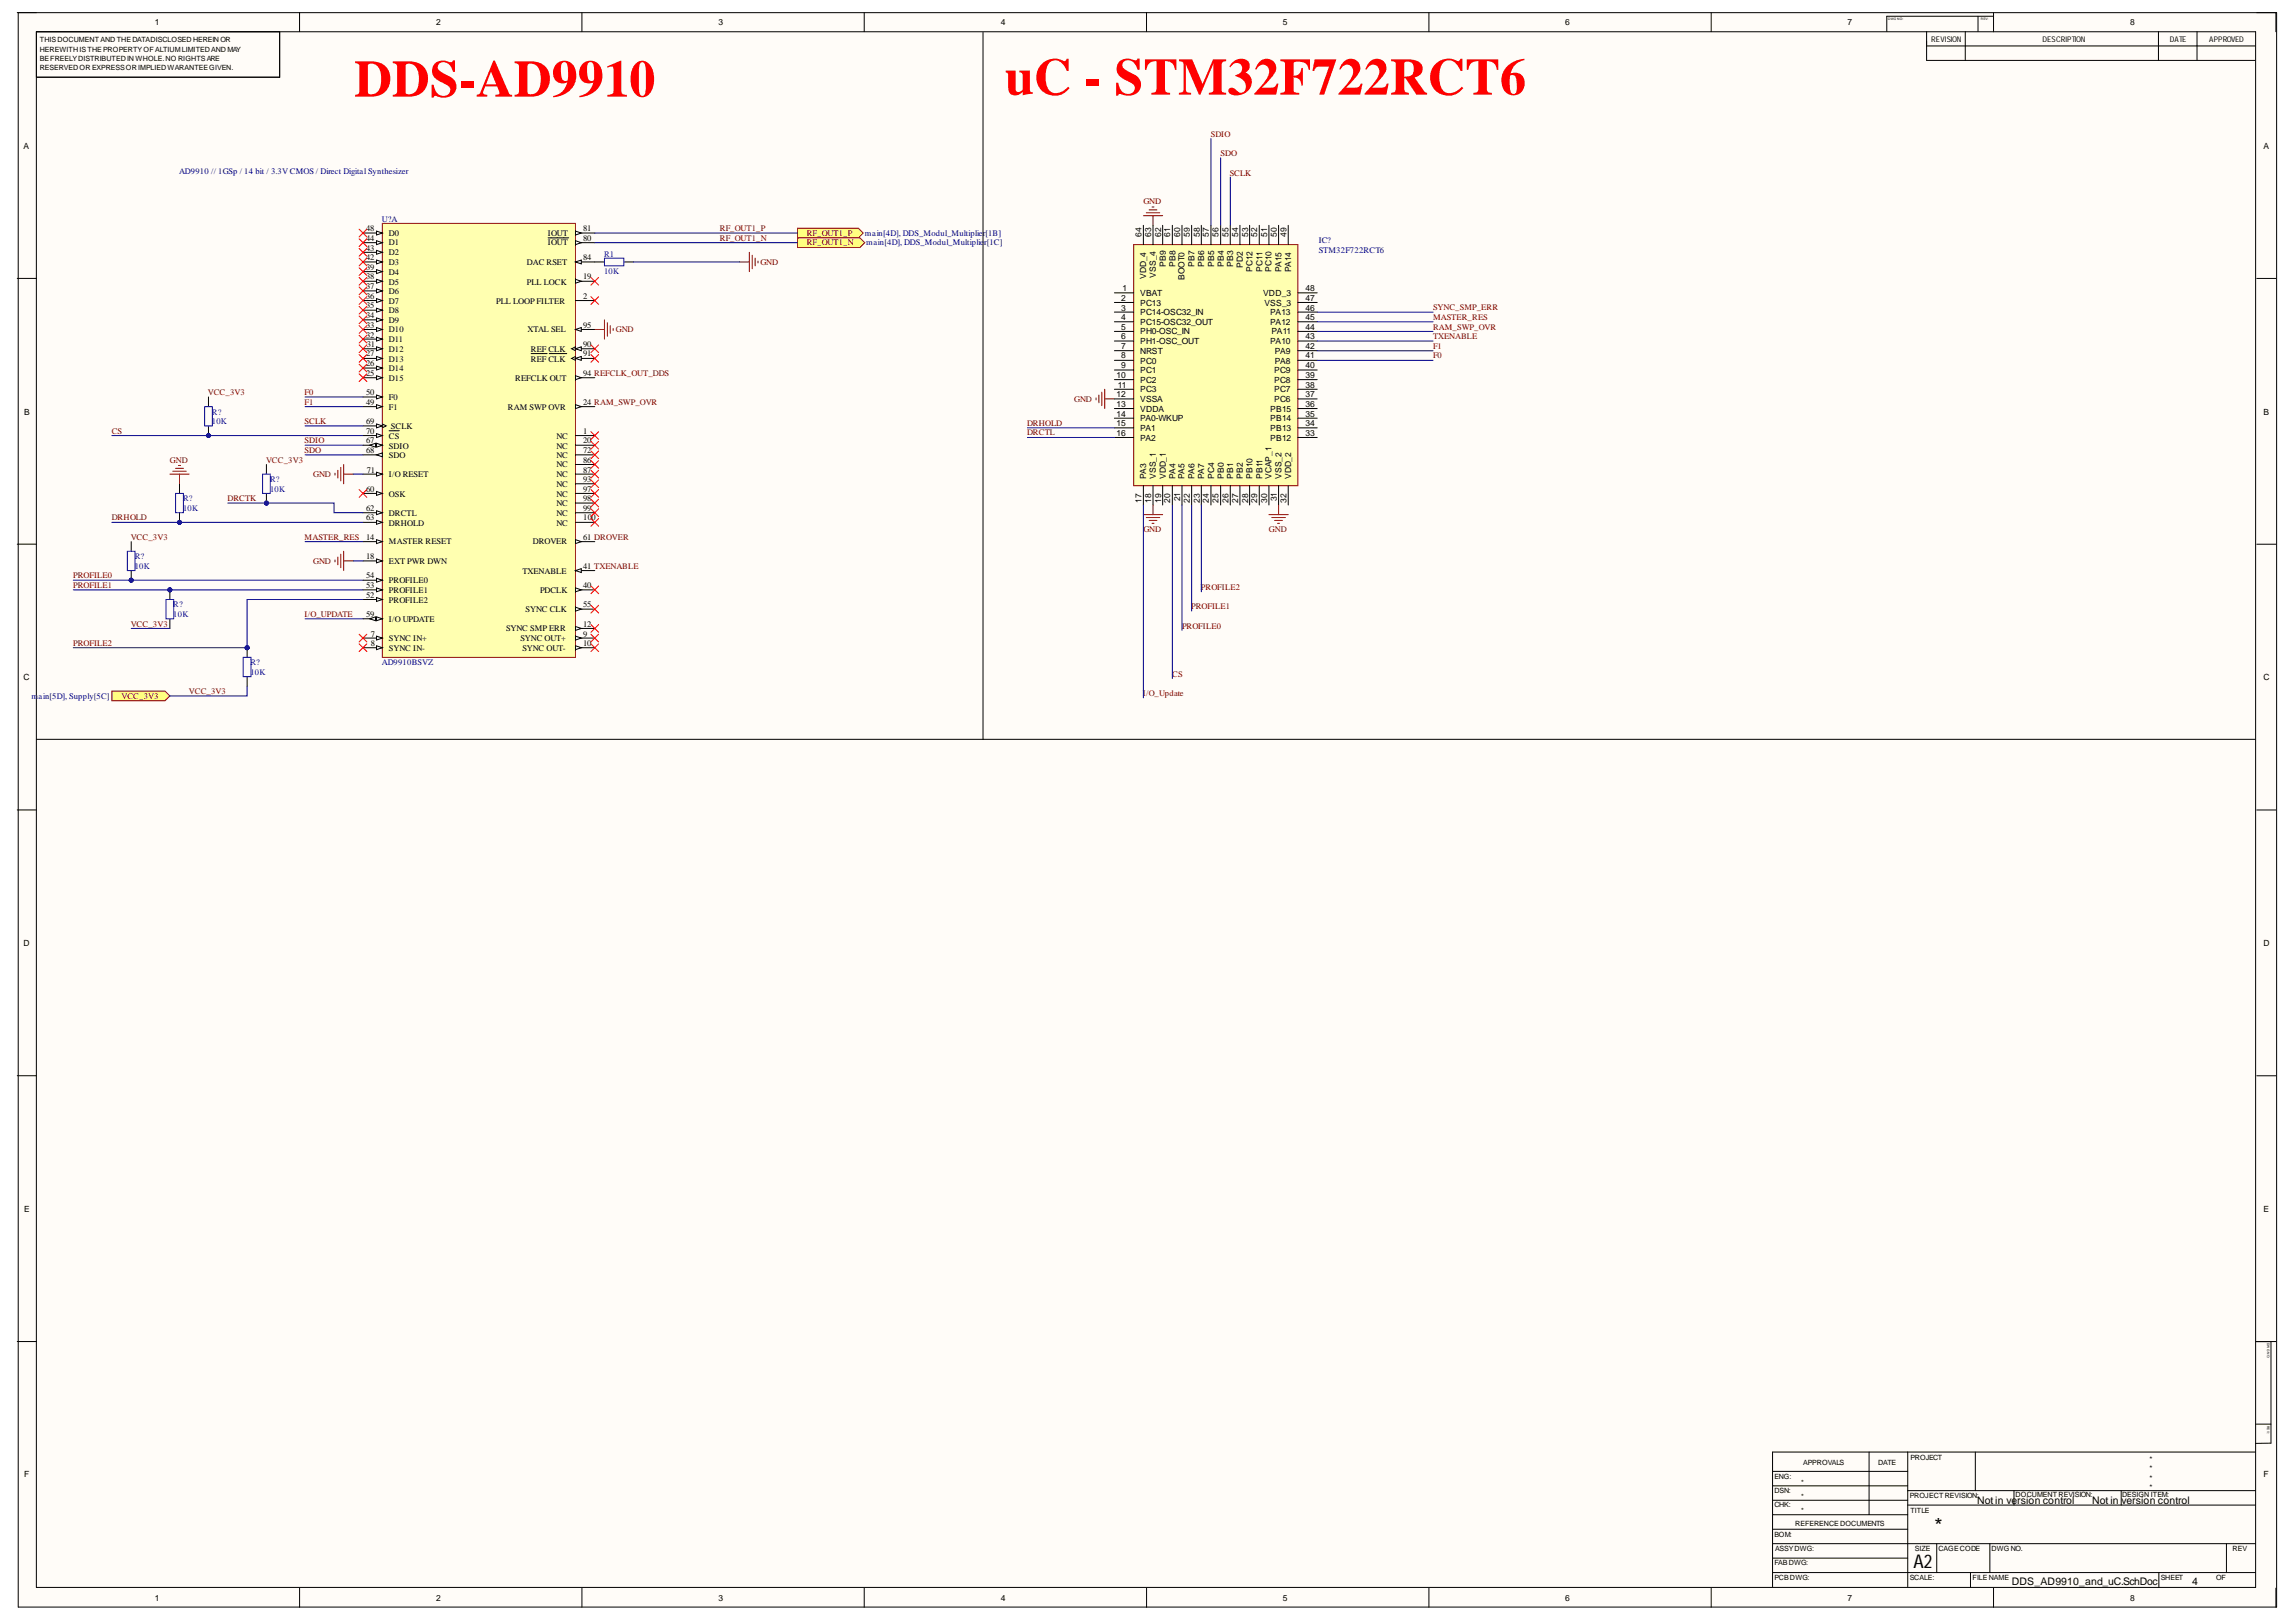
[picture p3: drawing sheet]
<svg xmlns="http://www.w3.org/2000/svg" width="297mm" height="210mm" viewBox="0 0 297 210" stroke-linecap="round" stroke-linejoin="round" font-family="sans-serif">
<defs><g id="words">
<g font-size="6.8" fill="#f00">
<text x="45.8" y="12.5">DDS-AD9910</text>
<text x="130" y="12.3">uC - STM32F722RCT6</text>
</g>
<text font-size="2.7" x="250.3" y="198.4">*</text>
<text font-size="2.4" x="247.6" y="202.9">A2</text>
<g font-size="1.4">
<text x="255.8" y="194.6">Not in version control</text>
<text x="270.7" y="194.6">Not in version control</text>
<text x="260.3" y="205.1">DDS_AD9910_and_uC.SchDoc</text>
<text x="283.6" y="205.1">4</text>
</g>
<g font-size="1.1">
<text x="20" y="3.3">1</text>
<text x="56.4" y="3.3">2</text>
<text x="93" y="3.3">3</text>
<text x="129.5" y="3.3">4</text>
<text x="165.9" y="3.3">5</text>
<text x="202.5" y="3.3">6</text>
<text x="239" y="3.3">7</text>
<text x="275.6" y="3.3">8</text>
<text x="3" y="19.3">A</text>
<text x="292.8" y="19.3">A</text>
<text x="47.4" y="29.9">48</text>
<text x="75.4" y="29.9">81</text>
<text x="47.4" y="34.9">39</text>
<text x="47.4" y="33.7">42</text>
<text x="47.4" y="32.4">43</text>
<text x="47.4" y="31.2">44</text>
<text x="50.3" y="35.6">D4</text>
<text x="50.3" y="34.3">D3</text>
<text x="50.3" y="33">D2</text>
<text x="50.3" y="31.8">D1</text>
<text x="50.3" y="30.6">D0</text>
<text x="68.2" y="34.3">DAC RSET</text>
<text x="70.9" y="31.8">IOUT</text>
<text x="70.9" y="30.6">IOUT</text>
<text x="75.4" y="31.2">80</text>
<text x="75.4" y="33.7">84</text>
<text x="147.7" y="30.7" transform="rotate(-90 147.7 30.7)">64</text>
<text x="148.9" y="30.7" transform="rotate(-90 148.9 30.7)">63</text>
<text x="149.5" y="36" transform="rotate(-90 149.5 36)">VSS_4</text>
<text x="150.2" y="30.7" transform="rotate(-90 150.2 30.7)">62</text>
<text x="150.8" y="34.6" transform="rotate(-90 150.8 34.6)">PB9</text>
<text x="151.4" y="30.7" transform="rotate(-90 151.4 30.7)">61</text>
<text x="152.1" y="34.6" transform="rotate(-90 152.1 34.6)">PB8</text>
<text x="152.7" y="30.7" transform="rotate(-90 152.7 30.7)">60</text>
<text x="153.9" y="30.7" transform="rotate(-90 153.9 30.7)">59</text>
<text x="154.5" y="34.6" transform="rotate(-90 154.5 34.6)">PB7</text>
<text x="155.2" y="30.7" transform="rotate(-90 155.2 30.7)">58</text>
<text x="155.8" y="34.6" transform="rotate(-90 155.8 34.6)">PB6</text>
<text x="156.4" y="30.7" transform="rotate(-90 156.4 30.7)">57</text>
<text x="157.1" y="34.6" transform="rotate(-90 157.1 34.6)">PB5</text>
<text x="157.7" y="30.7" transform="rotate(-90 157.7 30.7)">56</text>
<text x="158.3" y="34.6" transform="rotate(-90 158.3 34.6)">PB4</text>
<text x="158.9" y="30.7" transform="rotate(-90 158.9 30.7)">55</text>
<text x="159.5" y="34.6" transform="rotate(-90 159.5 34.6)">PB3</text>
<text x="160.2" y="30.7" transform="rotate(-90 160.2 30.7)">54</text>
<text x="160.8" y="34.6" transform="rotate(-90 160.8 34.6)">PD2</text>
<text x="161.5" y="30.7" transform="rotate(-90 161.5 30.7)">53</text>
<text x="162.1" y="35.2" transform="rotate(-90 162.1 35.2)">PC12</text>
<text x="162.6" y="30.7" transform="rotate(-90 162.6 30.7)">52</text>
<text x="163.3" y="35.1" transform="rotate(-90 163.3 35.1)">PC11</text>
<text x="163.9" y="30.7" transform="rotate(-90 163.9 30.7)">51</text>
<text x="164.5" y="35.2" transform="rotate(-90 164.5 35.2)">PC10</text>
<text x="165.2" y="30.7" transform="rotate(-90 165.2 30.7)">50</text>
<text x="165.8" y="35.2" transform="rotate(-90 165.8 35.2)">PA15</text>
<text x="166.5" y="30.7" transform="rotate(-90 166.5 30.7)">49</text>
<text x="167" y="35.2" transform="rotate(-90 167 35.2)">PA14</text>
<text x="47.4" y="41.1">34</text>
<text x="47.4" y="39.9">35</text>
<text x="47.4" y="38.7">36</text>
<text x="47.4" y="37.4">37</text>
<text x="47.4" y="36.2">38</text>
<text x="50.3" y="41.8">D9</text>
<text x="50.3" y="40.6">D8</text>
<text x="50.3" y="39.3">D7</text>
<text x="50.3" y="38">D6</text>
<text x="50.3" y="36.8">D5</text>
<text x="64.2" y="39.3">PLL LOOP FILTER</text>
<text x="68.2" y="36.8">PLL LOCK</text>
<text x="75.4" y="38.7">2</text>
<text x="75.4" y="36.2">19</text>
<text x="145.1" y="38.9">2</text>
<text x="145.1" y="40.2">3</text>
<text x="145.1" y="41.4">4</text>
<text x="145.2" y="37.7">1</text>
<text x="147.5" y="38.3">VBAT</text>
<text x="147.5" y="39.5">PC13</text>
<text x="147.5" y="40.8">PC14-OSC32_IN</text>
<text x="148.3" y="36.1" transform="rotate(-90 148.3 36.1)">VDD_4</text>
<text x="153.3" y="36.2" transform="rotate(-90 153.3 36.2)">BOOT0</text>
<text x="163.4" y="38.3">VDD_3</text>
<text x="163.6" y="39.5">VSS_3</text>
<text x="164.3" y="40.8">PA13</text>
<text x="168.9" y="37.7">48</text>
<text x="168.9" y="38.9">47</text>
<text x="168.9" y="40.2">46</text>
<text x="168.9" y="41.4">45</text>
<text x="47.4" y="47.4">26</text>
<text x="47.4" y="46.1">27</text>
<text x="47.4" y="43.7">32</text>
<text x="47.4" y="42.4">33</text>
<text x="47.4" y="44.9">31</text>
<text x="50.3" y="48">D14</text>
<text x="50.3" y="46.8">D13</text>
<text x="50.3" y="45.5">D12</text>
<text x="50.3" y="44.3">D11</text>
<text x="50.3" y="43">D10</text>
<text x="68.3" y="43">XTAL SEL</text>
<text x="68.7" y="45.5">REF CLK</text>
<text x="68.7" y="46.8">REF CLK</text>
<text x="75.4" y="44.9">90</text>
<text x="75.4" y="46.1">91</text>
<text x="75.4" y="42.4">95</text>
<text x="145.1" y="42.7">5</text>
<text x="145.1" y="43.9">6</text>
<text x="145.1" y="45.2">7</text>
<text x="145.1" y="46.4">8</text>
<text x="145.1" y="47.6">9</text>
<text x="147.5" y="42.1">PC15-OSC32_OUT</text>
<text x="147.5" y="43.3">PH0-OSC_IN</text>
<text x="147.5" y="44.5">PH1-OSC_OUT</text>
<text x="147.5" y="45.8">NRST</text>
<text x="147.5" y="47.1">PC0</text>
<text x="164.3" y="42.1">PA12</text>
<text x="164.3" y="44.5">PA10</text>
<text x="164.5" y="43.3">PA11</text>
<text x="164.9" y="45.8">PA9</text>
<text x="164.9" y="47.1">PA8</text>
<text x="168.9" y="42.7">44</text>
<text x="168.9" y="43.9">43</text>
<text x="168.9" y="45.2">42</text>
<text x="168.9" y="46.4">41</text>
<text x="168.9" y="47.6">40</text>
<text x="3.1" y="53.6">B</text>
<text x="47.4" y="48.7">25</text>
<text x="47.4" y="52.4">49</text>
<text x="47.4" y="51.1">50</text>
<text x="50.3" y="49.3">D15</text>
<text x="50.3" y="53.1">F1</text>
<text x="50.3" y="51.8">F0</text>
<text x="65.7" y="53.1">RAM SWP OVR</text>
<text x="66.6" y="49.3">REFCLK OUT</text>
<text x="75.4" y="52.4">24 RAM_SWP_OVR</text>
<text x="75.4" y="48.7">94 REFCLK_OUT_DDS</text>
<text x="144.5" y="48.9">10</text>
<text x="144.5" y="51.4">12</text>
<text x="144.5" y="52.6">13</text>
<text x="144.5" y="53.9">14</text>
<text x="144.6" y="50.2">11</text>
<text x="147.5" y="48.3">PC1</text>
<text x="147.5" y="49.5">PC2</text>
<text x="147.5" y="50.8">PC3</text>
<text x="147.5" y="52">VSSA</text>
<text x="147.5" y="53.3">VDDA</text>
<text x="164.3" y="53.3">PB15</text>
<text x="164.8" y="48.3">PC9</text>
<text x="164.8" y="49.5">PC8</text>
<text x="164.8" y="50.8">PC7</text>
<text x="164.8" y="52">PC6</text>
<text x="168.9" y="48.9">39</text>
<text x="168.9" y="50.2">38</text>
<text x="168.9" y="51.4">37</text>
<text x="168.9" y="52.6">36</text>
<text x="168.9" y="53.9">35</text>
<text x="292.8" y="53.6">B</text>
<text x="47.4" y="57.4">67</text>
<text x="47.4" y="58.6">68</text>
<text x="47.4" y="54.9">69</text>
<text x="47.4" y="56.2">70</text>
<text x="50.3" y="58">SDIO</text>
<text x="50.3" y="59.2">SDO</text>
<text x="50.3" y="56.8">CS</text>
<text x="50.6" y="55.5">SCLK</text>
<text x="72" y="56.8">NC</text>
<text x="72" y="58">NC</text>
<text x="72" y="59.2">NC</text>
<text x="75.4" y="56.2">1</text>
<text x="75.4" y="57.4">20</text>
<text x="75.4" y="58.6">72</text>
<text x="75.4" y="59.9">86</text>
<text x="144.5" y="55.2">15</text>
<text x="144.5" y="56.4">16</text>
<text x="147.5" y="54.5">PA0-WKUP</text>
<text x="147.5" y="55.8">PA1</text>
<text x="147.5" y="57">PA2</text>
<text x="164.3" y="54.5">PB14</text>
<text x="164.3" y="55.8">PB13</text>
<text x="164.3" y="57">PB12</text>
<text x="168.9" y="55.2">34</text>
<text x="168.9" y="56.4">33</text>
<text x="47.4" y="63.6">60</text>
<text x="47.4" y="61.2">71</text>
<text x="50.3" y="64.3">OSK</text>
<text x="50.3" y="61.8">I/O RESET</text>
<text x="72" y="60.5">NC</text>
<text x="72" y="61.8">NC</text>
<text x="72" y="63">NC</text>
<text x="72" y="64.3">NC</text>
<text x="72" y="65.5">NC</text>
<text x="75.4" y="61.2">87</text>
<text x="75.4" y="62.3">93</text>
<text x="75.4" y="63.6">97</text>
<text x="75.4" y="64.9">98</text>
<text x="147.7" y="65.1" transform="rotate(-90 147.7 65.1)">17</text>
<text x="148.3" y="62" transform="rotate(-90 148.3 62)">PA3</text>
<text x="148.9" y="65.1" transform="rotate(-90 148.9 65.1)">18</text>
<text x="149.5" y="62" transform="rotate(-90 149.5 62)">VSS_1</text>
<text x="150.2" y="65.1" transform="rotate(-90 150.2 65.1)">19</text>
<text x="150.8" y="62" transform="rotate(-90 150.8 62)">VDD_1</text>
<text x="151.4" y="65.1" transform="rotate(-90 151.4 65.1)">20</text>
<text x="152.1" y="62" transform="rotate(-90 152.1 62)">PA4</text>
<text x="152.7" y="64.9" transform="rotate(-90 152.7 64.9)">21</text>
<text x="153.3" y="62" transform="rotate(-90 153.3 62)">PA5</text>
<text x="153.9" y="65.1" transform="rotate(-90 153.9 65.1)">22</text>
<text x="154.5" y="62" transform="rotate(-90 154.5 62)">PA6</text>
<text x="155.2" y="65.1" transform="rotate(-90 155.2 65.1)">23</text>
<text x="155.8" y="62" transform="rotate(-90 155.8 62)">PA7</text>
<text x="156.4" y="65.1" transform="rotate(-90 156.4 65.1)">24</text>
<text x="157.1" y="62" transform="rotate(-90 157.1 62)">PC4</text>
<text x="157.7" y="65.1" transform="rotate(-90 157.7 65.1)">25</text>
<text x="158.3" y="62" transform="rotate(-90 158.3 62)">PB0</text>
<text x="158.9" y="65.1" transform="rotate(-90 158.9 65.1)">26</text>
<text x="159.5" y="62" transform="rotate(-90 159.5 62)">PB1</text>
<text x="160.2" y="65.1" transform="rotate(-90 160.2 65.1)">27</text>
<text x="160.8" y="62" transform="rotate(-90 160.8 62)">PB2</text>
<text x="161.5" y="65.1" transform="rotate(-90 161.5 65.1)">28</text>
<text x="162.1" y="62" transform="rotate(-90 162.1 62)">PB10</text>
<text x="162.6" y="65.1" transform="rotate(-90 162.6 65.1)">29</text>
<text x="163.3" y="62" transform="rotate(-90 163.3 62)">PB11</text>
<text x="163.9" y="65.1" transform="rotate(-90 163.9 65.1)">30</text>
<text x="164.5" y="62" transform="rotate(-90 164.5 62)">VCAP_1</text>
<text x="165.2" y="64.9" transform="rotate(-90 165.2 64.9)">31</text>
<text x="165.8" y="62" transform="rotate(-90 165.8 62)">VSS_2</text>
<text x="166.5" y="65.1" transform="rotate(-90 166.5 65.1)">32</text>
<text x="167" y="62" transform="rotate(-90 167 62)">VDD_2</text>
<text x="47.4" y="69.9">14</text>
<text x="47.4" y="66.2">62</text>
<text x="47.4" y="67.3">63</text>
<text x="50.3" y="70.5">MASTER RESET</text>
<text x="50.3" y="66.7">DRCTL</text>
<text x="50.3" y="68">DRHOLD</text>
<text x="68.9" y="70.5">DROVER</text>
<text x="72" y="66.7">NC</text>
<text x="72" y="68">NC</text>
<text x="75.4" y="69.9">61 DROVER</text>
<text x="75.4" y="66.2">99</text>
<text x="75.4" y="67.3">100</text>
<text x="47.4" y="72.4">18</text>
<text x="47.4" y="77.4">52</text>
<text x="47.4" y="76.1">53</text>
<text x="47.4" y="74.9">54</text>
<text x="50.3" y="73">EXT PWR DWN</text>
<text x="50.3" y="78">PROFILE2</text>
<text x="50.3" y="76.7">PROFILE1</text>
<text x="50.3" y="75.4">PROFILE0</text>
<text x="67.6" y="74.3">TXENABLE</text>
<text x="69.9" y="76.7">PDCLK</text>
<text x="75.4" y="76.1">40</text>
<text x="75.4" y="73.6">41 TXENABLE</text>
<text x="47.4" y="79.8">59</text>
<text x="48" y="82.4">7</text>
<text x="48" y="83.6">8</text>
<text x="50.3" y="83">SYNC IN+</text>
<text x="50.3" y="80.5">I/O UPDATE</text>
<text x="65.5" y="81.7">SYNC SMP ERR</text>
<text x="67.3" y="83">SYNC OUT+</text>
<text x="68" y="79.2">SYNC CLK</text>
<text x="75.4" y="82.4">9</text>
<text x="75.4" y="83.6">10</text>
<text x="75.4" y="81.1">12</text>
<text x="75.4" y="78.6">55</text>
<text x="3" y="88">C</text>
<text x="50.3" y="84.2">SYNC IN-</text>
<text x="67.6" y="84.2">SYNC OUT-</text>
<text x="292.8" y="88">C</text>
<text x="3" y="122.4">D</text>
<text x="292.8" y="122.4">D</text>
<text x="3.1" y="156.8">E</text>
<text x="292.8" y="156.8">E</text>
<text x="3.1" y="191.2">F</text>
<text x="292.8" y="191.2">F</text>
<text x="20" y="207.1">1</text>
<text x="56.4" y="207.1">2</text>
<text x="93" y="207.1">3</text>
<text x="129.5" y="207.1">4</text>
<text x="165.9" y="207.1">5</text>
<text x="202.5" y="207.1">6</text>
<text x="239" y="207.1">7</text>
<text x="275.6" y="207.1">8</text>
</g>
<g font-size="1.1" fill="#800000">
<text x="156.6" y="17.7">SDIO</text>
<text x="157.9" y="20.2">SDO</text>
<text x="159.1" y="22.7">SCLK</text>
<text x="93.1" y="29.9">RF_OUT1_P</text>
<text x="147.9" y="26.4">GND</text>
<text x="93.1" y="31.2">RF_OUT1_N</text>
<text x="98.4" y="34.3">GND</text>
<text x="104.4" y="30.6">RF_OUT1_P</text>
<text x="104.4" y="31.8">RF_OUT1_N</text>
<text x="185.4" y="41.4">MASTER_RES</text>
<text x="185.4" y="40.1">SYNC_SMP_ERR</text>
<text x="79.7" y="43">GND</text>
<text x="185.4" y="45.2">F1</text>
<text x="185.4" y="46.4">F0</text>
<text x="185.4" y="43.9">TXENABLE</text>
<text x="185.4" y="42.7">RAM_SWP_OVR</text>
<text x="26.9" y="51.1">VCC_3V3</text>
<text x="39.4" y="51.1">F0</text>
<text x="39.4" y="52.4">F1</text>
<text x="139" y="52">GND</text>
<text x="14.5" y="56.2">CS</text>
<text x="22" y="59.9">GND</text>
<text x="34.4" y="59.9">VCC_3V3</text>
<text x="39.4" y="54.9">SCLK</text>
<text x="39.4" y="57.4">SDIO</text>
<text x="39.4" y="58.6">SDO</text>
<text x="132.9" y="55.2">DRHOLD</text>
<text x="132.9" y="56.4">DRCTL</text>
<text x="29.4" y="64.9">DRCTK</text>
<text x="40.5" y="61.8">GND</text>
<text x="14.5" y="67.3">DRHOLD</text>
<text x="16.9" y="69.9">VCC_3V3</text>
<text x="39.4" y="69.9">MASTER_RES</text>
<text x="147.9" y="68.9">GND</text>
<text x="164.2" y="68.9">GND</text>
<text x="9.5" y="74.9">PROFILE0</text>
<text x="9.5" y="76.1">PROFILE1</text>
<text x="40.5" y="73">GND</text>
<text x="155.4" y="76.4">PROFILE2</text>
<text x="9.5" y="83.6">PROFILE2</text>
<text x="16.9" y="81.1">VCC_3V3</text>
<text x="39.4" y="79.8">I/O_UPDATE</text>
<text x="152.9" y="81.4">PROFILE0</text>
<text x="154.1" y="78.8">PROFILE1</text>
<text x="24.4" y="89.8">VCC_3V3</text>
<text x="151.7" y="87.6">CS</text>
<text x="15.7" y="90.5">VCC_3V3</text>
<text x="147.8" y="90.1">I</text>
<text x="148.3" y="90.1">/O_Update</text>
</g>
<g font-size="1.1" fill="#000080">
<text x="23.2" y="22.5">AD9910 // 1GSp / 14 bit / 3.3V CMOS / Direct Digital Synthesizer</text>
<text x="49.4" y="28.7">U?A</text>
<text x="111.9" y="30.6">main[4D], DDS_Modul_Multiplier[1B]</text>
<text x="112.1" y="31.8">main[4D], DDS_Modul_Multiplie</text>
<text x="127.3" y="31.8">r[1C]</text>
<text x="170.6" y="31.4">IC?</text>
<text x="170.6" y="32.7">STM32F722RCT6</text>
<text x="49.4" y="86.1">AD9910BSVZ</text>
<text x="4.1" y="90.5">m</text>
<text x="5" y="90.5">ain[5D], Supply[5C]</text>
</g>
<g font-size="1.1" fill="#00f">
<text x="78.2" y="35.4">10K</text>
<text x="78.2" y="33.2">R1</text>
<text x="27.4" y="53.6">R?</text>
<text x="27.4" y="54.9">10K</text>
<text x="23.7" y="64.9">R?</text>
<text x="34.9" y="63.6">10K</text>
<text x="34.9" y="62.3">R?</text>
<text x="23.7" y="66.2">10K</text>
<text x="17.4" y="73.6">10K</text>
<text x="17.4" y="72.4">R?</text>
<text x="22.4" y="79.8">10K</text>
<text x="22.4" y="78.6">R?</text>
<text x="32.4" y="87.4">10K</text>
<text x="32.4" y="86.1">R?</text>
</g>
<g font-size="1">
<text x="249.9" y="5.4">REVISION</text>
<text x="264.2" y="5.4">DESCRIPTION</text>
<text x="280.7" y="5.4">DATE</text>
<text x="285.8" y="5.4">APPROVED</text>
<text x="278.1" y="191.6">*</text>
<text x="278.1" y="189.2">*</text>
<text x="278.1" y="190.4">*</text>
<text x="278.1" y="192.8">*</text>
</g>
<g font-size=".9">
<text x="5.2" y="5.5">THIS DOCUMENT AND THEDATADISCLOSED HEREIN OR</text>
<text x="5.2" y="6.7">HEREWITH ISTHEPROPERTYOF ALTIUM LIMITED AND MAY</text>
<text x="5.2" y="7.9">BEFREELYDISTRIBUTED IN WHOLE. NO RIGHTSARE</text>
<text x="5.2" y="9">RESERVED OR EXPRESSOR IMPLIED WARANTEEGIVEN.</text>
<text x="229.6" y="191.4">ENG:</text>
<text x="233.3" y="189.6">APPROVALS</text>
<text x="243" y="189.6">DATE</text>
<text x="247.1" y="189">PROJECT</text>
<text x="229.6" y="193.2">DSN:</text>
<text x="229.6" y="195.1">CHK:</text>
<text x="232.3" y="197.4">REFERENCE DOCUMENTS</text>
<text x="233" y="192.1">*</text>
<text x="233" y="194">*</text>
<text x="233" y="195.7">*</text>
<text x="247.1" y="193.9">PROJECT REVISION:</text>
<text x="247.1" y="195.7">TITLE</text>
<text x="260.8" y="193.7">DOCUMENT REVISION:</text>
<text x="274.5" y="193.7">DESIGN ITEM:</text>
<text x="229.6" y="198.9">BOM:</text>
<text x="229.6" y="202.6">FABDWG:</text>
<text x="229.6" y="200.7">ASSYDWG:</text>
<text x="247.7" y="200.7">SIZE</text>
<text x="250.8" y="200.7">CAGECODE</text>
<text x="257.6" y="200.7">DWG NO.</text>
<text x="288.8" y="200.7">REV</text>
<text x="229.6" y="204.4">PCBDWG:</text>
<text x="247.1" y="204.4">SCALE:</text>
<text x="255.2" y="204.4">FILENAME</text>
<text x="279.5" y="204.4">SHEET</text>
<text x="286.7" y="204.4">OF</text>
</g>
<g font-size=".4">
<text x="244.3" y="2.5">DWG NO:</text>
<text x="256.3" y="2.5">REV:</text>
<text x="293.3" y="173.8" transform="rotate(90 293.3 173.8)">DWG NO:</text>
<text x="293.3" y="184.5" transform="rotate(90 293.3 184.5)">REV:</text>
</g>
</g></defs>
<g fill="#fffcf8">
<path d="M2.2 1.6h292.2v206.4h-292.2z" fill-rule="evenodd"/>
<path d="M4.7 4.1h287.3v201.4h-287.3z" fill-rule="evenodd"/>
</g>
<g fill="none" stroke="#000" stroke-width=".13">
<path d="M2.2 1.6h292.3v206.4h-292.1v-206.4M4.7 4.1h287.1v201.3h-287.1zM4.7 4.1v5.9h31.5v-5.9M38.8 1.6v2.5M75.3 1.6v2.5M111.8 1.6v2.5M148.3 1.6v2.5M184.9 1.6v2.5M221.4 1.6v2.5M249.2 4.1v3.7h42.5M249.2 5.9h42.5M254.3 4.1v3.7"/>
<path d="M255.9 2.1v2M257.9 2.1h-13.8v2M257.9 1.6v2.5M279.2 4.1v3.7M284.2 4.1v3.7M294.4 1.6v2.5M2.2 36h2.5M292 36h2.4M2.2 70.4h2.5M292 70.4h2.4M2.2 104.8h2.5M292 104.8h2.4"/>
<path d="M2.2 139.2h2.5M292 139.2h2.4M2.2 173.6h2.5M293.8 173.6v13.2h-2M294.4 173.6h-2.6M229.3 192.3h17.5M229.3 190.4h17.5M229.3 196h17.5M229.3 194.1h17.5M229.3 199.8h62.5M229.3 197.9h17.5M241.8 187.9v8.1"/>
<path d="M246.8 192.9h45M246.8 187.9v17.5M246.8 194.8h45M250.6 199.8v3.7M255.6 187.9v5M257.4 199.8v3.7M260.6 192.9v1.9M274.4 192.9v1.9M288 199.8v3.7M291.8 187.9h-62.5v17.5M291.8 184.3h2M38.8 205.5v2.5"/>
<path d="M75.3 205.5v2.5M111.8 205.5v2.5M148.3 205.5v2.5M184.9 205.5v2.5M221.4 205.5v2.5M229.3 203.5h62.5M229.3 201.6h17.5M254.9 203.5v1.9M257.9 205.5v2.5M279.3 203.5v1.9M294.4 205.5v2.5"/>
</g>
<path d="M49.5 28.9h25v56.2h-25z" fill-rule="evenodd" fill="#ffffb0"/>
<path d="M49.5 28.9h25v56.2h-25z" fill="none" stroke="#800000" stroke-width=".13"/>
<path d="M74.5 38.9h2.4M74.5 56.4h2.4M47 82.6h2.5" fill="none" stroke="#000" stroke-width=".13"/>
<path d="M48.7 82.3l.8 .3-.8 .2z" fill="#f8fcff"/>
<path d="M47 83.8h2.5M48.7 82.3l.8 .3-.8 .2z" fill="none" stroke="#000" stroke-width=".13"/>
<path d="M48.7 83.6l.8 .2-.8 .3z" fill="#f8fcff"/>
<path d="M48.7 83.6l.8 .2-.8 .3zM74.5 82.6h2.4" fill="none" stroke="#000" stroke-width=".13"/>
<path d="M74.5 82.3l.7 .3-.7 .2z" fill="#f8fcff"/>
<path d="M74.5 82.3l.7 .3-.7 .2zM74.5 83.8h2.4" fill="none" stroke="#000" stroke-width=".13"/>
<path d="M74.5 83.6l.7 .2-.7 .3z" fill="#f8fcff"/>
<path d="M74.5 83.6l.7 .2-.7 .3zM74.5 81.3h2.4" fill="none" stroke="#000" stroke-width=".13"/>
<path d="M74.5 81.1l.7 .2-.7 .3z" fill="#f8fcff"/>
<path d="M47 70.1h2.5M74.5 81.1l.7 .2-.7 .3z" fill="none" stroke="#000" stroke-width=".13"/>
<path d="M48.7 69.8l.8 .3-.8 .2z" fill="#f8fcff"/>
<path d="M47 72.6h2.5M48.7 69.8l.8 .3-.8 .2z" fill="none" stroke="#000" stroke-width=".13"/>
<path d="M48.7 72.3l.8 .3-.8 .2z" fill="#f8fcff"/>
<path d="M74.5 36.4h2.4M48.7 72.3l.8 .3-.8 .2z" fill="none" stroke="#000" stroke-width=".13"/>
<path d="M74.5 36.1l.7 .3-.7 .2z" fill="#f8fcff"/>
<path d="M74.5 36.1l.7 .3-.7 .2zM74.5 57.6h2.4M74.5 52.6h2.4" fill="none" stroke="#000" stroke-width=".13"/>
<path d="M74.5 52.4l.7 .2-.7 .3z" fill="#f8fcff"/>
<path d="M47 48.9h2.5M74.5 52.4l.7 .2-.7 .3z" fill="none" stroke="#000" stroke-width=".13"/>
<path d="M48.7 48.6l.8 .3-.8 .2z" fill="#f8fcff"/>
<path d="M47 47.6h2.5M48.7 48.6l.8 .3-.8 .2z" fill="none" stroke="#000" stroke-width=".13"/>
<path d="M48.7 47.4l.8 .2-.8 .3z" fill="#f8fcff"/>
<path d="M47 46.4h2.5M48.7 47.4l.8 .2-.8 .3z" fill="none" stroke="#000" stroke-width=".13"/>
<path d="M48.7 46.1l.8 .3-.8 .2z" fill="#f8fcff"/>
<path d="M47 45.1h2.5M48.7 46.1l.8 .3-.8 .2z" fill="none" stroke="#000" stroke-width=".13"/>
<path d="M48.7 44.9l.8 .2-.8 .3z" fill="#f8fcff"/>
<path d="M47 43.9h2.5M48.7 44.9l.8 .2-.8 .3z" fill="none" stroke="#000" stroke-width=".13"/>
<path d="M48.7 43.6l.8 .3-.8 .2z" fill="#f8fcff"/>
<path d="M47 42.6h2.5M48.7 43.6l.8 .3-.8 .2z" fill="none" stroke="#000" stroke-width=".13"/>
<path d="M48.7 42.4l.8 .2-.8 .3z" fill="#f8fcff"/>
<path d="M47 41.4h2.5M48.7 42.4l.8 .2-.8 .3z" fill="none" stroke="#000" stroke-width=".13"/>
<path d="M48.7 41.1l.8 .3-.8 .2z" fill="#f8fcff"/>
<path d="M47 40.1h2.5M48.7 41.1l.8 .3-.8 .2z" fill="none" stroke="#000" stroke-width=".13"/>
<path d="M48.7 39.9l.8 .2-.8 .3z" fill="#f8fcff"/>
<path d="M47 38.9h2.5M48.7 39.9l.8 .2-.8 .3z" fill="none" stroke="#000" stroke-width=".13"/>
<path d="M48.7 38.6l.8 .3-.8 .2z" fill="#f8fcff"/>
<path d="M47 37.6h2.5M48.7 38.6l.8 .3-.8 .2z" fill="none" stroke="#000" stroke-width=".13"/>
<path d="M48.7 37.4l.8 .2-.8 .3z" fill="#f8fcff"/>
<path d="M47 36.4h2.5M48.7 37.4l.8 .2-.8 .3z" fill="none" stroke="#000" stroke-width=".13"/>
<path d="M48.7 36.1l.8 .3-.8 .2z" fill="#f8fcff"/>
<path d="M47 35.2h2.5M48.7 36.1l.8 .3-.8 .2z" fill="none" stroke="#000" stroke-width=".13"/>
<path d="M48.7 34.9l.8 .3-.8 .2z" fill="#f8fcff"/>
<path d="M48.7 34.9l.8 .3-.8 .2zM74.5 76.3h2.4" fill="none" stroke="#000" stroke-width=".13"/>
<path d="M74.5 76.1l.7 .2-.7 .3z" fill="#f8fcff"/>
<path d="M74.5 76.1l.7 .2-.7 .3zM74.5 73.8h2.4" fill="none" stroke="#000" stroke-width=".13"/>
<path d="M74.5 73.8l.7-.2v.5z" fill="#f8fcff"/>
<path d="M47 33.9h2.5M74.5 73.8l.7-.2v.5z" fill="none" stroke="#000" stroke-width=".13"/>
<path d="M48.7 33.7l.8 .2-.8 .3z" fill="#f8fcff"/>
<path d="M47 32.7h2.5M48.7 33.7l.8 .2-.8 .3z" fill="none" stroke="#000" stroke-width=".13"/>
<path d="M48.7 32.4l.8 .3-.8 .2z" fill="#f8fcff"/>
<path d="M47 31.4h2.5M48.7 32.4l.8 .3-.8 .2z" fill="none" stroke="#000" stroke-width=".13"/>
<path d="M48.7 31.2l.8 .2-.8 .3z" fill="#f8fcff"/>
<path d="M47 30.2h2.5M48.7 31.2l.8 .2-.8 .3z" fill="none" stroke="#000" stroke-width=".13"/>
<path d="M48.7 29.9l.8 .3-.8 .2z" fill="#f8fcff"/>
<path d="M48.7 29.9l.8 .3-.8 .2zM47 52.6h2.5" fill="none" stroke="#000" stroke-width=".13"/>
<path d="M48.7 52.4l.8 .2-.8 .3z" fill="#f8fcff"/>
<path d="M47 51.4h2.5M48.7 52.4l.8 .2-.8 .3z" fill="none" stroke="#000" stroke-width=".13"/>
<path d="M48.7 51.1l.8 .3-.8 .2z" fill="#f8fcff"/>
<path d="M48.7 51.1l.8 .3-.8 .2zM47 77.6h2.5" fill="none" stroke="#000" stroke-width=".13"/>
<path d="M48.7 77.3l.8 .3-.8 .2z" fill="#f8fcff"/>
<path d="M47 76.3h2.5M48.7 77.3l.8 .3-.8 .2z" fill="none" stroke="#000" stroke-width=".13"/>
<path d="M48.7 76.1l.8 .2-.8 .3z" fill="#f8fcff"/>
<path d="M47 75.1h2.5M48.7 76.1l.8 .2-.8 .3z" fill="none" stroke="#000" stroke-width=".13"/>
<path d="M48.7 74.8l.8 .3-.8 .2z" fill="#f8fcff"/>
<path d="M48.7 74.8l.8 .3-.8 .2zM74.5 78.8h2.4" fill="none" stroke="#000" stroke-width=".13"/>
<path d="M74.5 78.6l.7 .2-.7 .3z" fill="#f8fcff"/>
<path d="M74.5 78.6l.7 .2-.7 .3zM47 80.1h2.5" fill="none" stroke="#000" stroke-width=".13"/>
<path d="M48.7 79.8l.8 .3-.8 .2z" fill="#f8fcff"/>
<path d="M48.7 79.8l.8 .3-.8 .2z" fill="none" stroke="#000" stroke-width=".13"/>
<path d="M47.8 80.1l.8-.3v.5z" fill="#f8fcff"/>
<path d="M47 63.9h2.5M47.8 80.1l.8-.3v.5z" fill="none" stroke="#000" stroke-width=".13"/>
<path d="M48.7 63.6l.8 .3-.8 .2z" fill="#f8fcff"/>
<path d="M48.7 63.6l.8 .3-.8 .2zM74.5 70.1h2.4" fill="none" stroke="#000" stroke-width=".13"/>
<path d="M74.5 69.8l.7 .3-.7 .2z" fill="#f8fcff"/>
<path d="M47 66.4h2.5M74.5 69.8l.7 .3-.7 .2z" fill="none" stroke="#000" stroke-width=".13"/>
<path d="M48.7 66.1l.8 .3-.8 .2z" fill="#f8fcff"/>
<path d="M47 67.6h2.5M48.7 66.1l.8 .3-.8 .2z" fill="none" stroke="#000" stroke-width=".13"/>
<path d="M48.7 67.3l.8 .3-.8 .2z" fill="#f8fcff"/>
<path d="M47 57.6h2.5M48.7 67.3l.8 .3-.8 .2z" fill="none" stroke="#000" stroke-width=".13"/>
<path d="M48.7 57.4l.8 .2-.8 .3z" fill="#f8fcff"/>
<path d="M48.7 57.4l.8 .2-.8 .3z" fill="none" stroke="#000" stroke-width=".13"/>
<path d="M47.8 57.6l.8-.2v.5z" fill="#f8fcff"/>
<path d="M47 58.9h2.5M47.8 57.6l.8-.2v.5z" fill="none" stroke="#000" stroke-width=".13"/>
<path d="M48.7 58.9l.8-.3v.5z" fill="#f8fcff"/>
<path d="M47 55.1h2.5M48.7 58.9l.8-.3v.5z" fill="none" stroke="#000" stroke-width=".13"/>
<path d="M48.7 54.9l.8 .2-.8 .3z" fill="#f8fcff"/>
<path d="M47 56.4h2.5M48.7 54.9l.8 .2-.8 .3zM49.5 54.9l.5 .2-.5 .3" fill="none" stroke="#000" stroke-width=".13"/>
<path d="M48.7 56.1l.8 .3-.8 .2z" fill="#f8fcff"/>
<path d="M48.7 56.1l.8 .3-.8 .2zM50.3 55.7h1.4M47 61.4h2.5" fill="none" stroke="#000" stroke-width=".13"/>
<path d="M48.7 61.1l.8 .3-.8 .2z" fill="#f8fcff"/>
<path d="M74.5 31.4h2.4M74.5 58.9h2.4M48.7 61.1l.8 .3-.8 .2z" fill="none" stroke="#000" stroke-width=".13"/>
<path d="M74.5 31.2l.7 .2-.7 .3z" fill="#f8fcff"/>
<path d="M70.9 30.8h2.7M74.5 31.2l.7 .2-.7 .3zM74.5 30.2h2.4" fill="none" stroke="#000" stroke-width=".13"/>
<path d="M74.5 29.9l.7 .3-.7 .2z" fill="#f8fcff"/>
<path d="M74.5 29.9l.7 .3-.7 .2zM74.5 33.9h2.4" fill="none" stroke="#000" stroke-width=".13"/>
<path d="M74.5 33.9l.7-.2v.5z" fill="#f8fcff"/>
<path d="M74.5 33.9l.7-.2v.5zM74.5 45.1h2.4M74.5 60.1h2.4M74.5 61.4h2.4" fill="none" stroke="#000" stroke-width=".13"/>
<path d="M74.5 45.1l.7-.2v.5z" fill="#f8fcff"/>
<path d="M74.5 45.1l.7-.2v.5zM74.5 44.9l-.5 .2 .5 .3M74.5 46.4h2.4" fill="none" stroke="#000" stroke-width=".13"/>
<path d="M74.5 46.4l.7-.3v.5z" fill="#f8fcff"/>
<path d="M68.7 45.8h2.1M71.1 45.8h2.2M74.5 46.4l.7-.3v.5zM74.5 46.1l-.5 .3 .5 .2M74.5 48.9h2.4M74.5 62.6h2.4" fill="none" stroke="#000" stroke-width=".13"/>
<path d="M74.5 48.6l.7 .3-.7 .2z" fill="#f8fcff"/>
<path d="M74.5 48.6l.7 .3-.7 .2zM74.5 42.6h2.4" fill="none" stroke="#000" stroke-width=".13"/>
<path d="M74.5 42.6l.7-.2v.5z" fill="#f8fcff"/>
<path d="M76.9 33.9h1.3M80.7 33.9h1.2M74.5 42.6l.7-.2v.5zM74.5 63.9h2.4M74.5 65.1h2.4M74.5 66.4h2.4M74.5 67.6h2.4" fill="none" stroke="#000" stroke-width=".13"/>
<g fill="none" stroke="#f00" stroke-width=".13">
<path d="M46.5 29.7l1 1M46.5 30.9l1 1M46.5 32.2l1 1M46.5 33.4l1 1M46.5 34.6l1 1M46.5 35.9l1 1M46.5 37.1l1 1M46.5 38.4l1 1M46.5 39.6l1 1M47.5 29.7l-1 1M47.5 30.9l-1 1M47.5 32.2l-1 1"/>
<path d="M47.5 33.4l-1 1M47.5 34.6l-1 1M47.5 35.9l-1 1M47.5 37.1l-1 1M47.5 38.4l-1 1M47.5 39.6l-1 1M76.5 35.9l.9 1M76.5 38.4l.9 1M77.4 35.9l-.9 1M77.4 38.4l-.9 1M46.5 40.9l1 1M46.5 42.1l1 1"/>
<path d="M46.5 43.4l1 1M46.5 44.6l1 1M46.5 45.9l1 1M46.5 47.1l1 1M46.5 48.4l1 1M47.5 40.9l-1 1M47.5 42.1l-1 1M47.5 43.4l-1 1M47.5 44.6l-1 1M47.5 45.9l-1 1M47.5 47.1l-1 1M47.5 48.4l-1 1"/>
<path d="M76.5 55.9l.9 1M76.5 57.1l.9 1M76.5 58.4l.9 1M76.5 59.6l.9 1M77.4 55.9l-.9 1M77.4 57.1l-.9 1M77.4 58.4l-.9 1M77.4 59.6l-.9 1M46.5 63.4l1 1M47.5 63.4l-1 1M76.5 75.8l.9 1M76.5 60.9l.9 1"/>
<path d="M76.5 62.1l.9 1M76.5 63.4l.9 1M76.5 64.6l.9 1M76.5 65.8l.9 1M76.5 67.1l.9 1M77.4 75.8l-.9 1M77.4 60.9l-.9 1M77.4 62.1l-.9 1M77.4 63.4l-.9 1M77.4 64.6l-.9 1M77.4 65.8l-.9 1M77.4 67.1l-.9 1"/>
</g>
<path d="M78.2 33.4h2.5v1h-2.5z" fill="none" stroke="#00f" stroke-width=".13"/>
<path d="M95.7 33.9h1.2M96.9 32.7v2.5M97.3 33v1.8M97.7 33.4v1M98.1 33.8v.2M76.9 42.6h1.3M78.2 41.4v2.5M78.6 41.8v1.7M79 42.1v1M79.3 42.5v.3" fill="none" stroke="#800000" stroke-width=".13"/>
<path d="M103.2 29.5h7.8l.7 .7-.7 .6h-7.8z" fill-rule="evenodd" fill="#ffff80"/>
<path d="M103.2 29.5h7.8l.7 .7-.7 .6h-7.8z" fill="none" stroke="#800000" stroke-width=".13"/>
<path d="M103.2 30.8h8.1l.6 .6-.6 .6h-8.1z" fill-rule="evenodd" fill="#ffff80"/>
<path d="M103.2 30.8h8.1l.6 .6-.6 .6h-8.1zM43.3 72.5v.2M43.7 72.1v1M44.1 71.7v1.8M44.5 71.3v2.5M44.5 72.6h1.2" fill="none" stroke="#800000" stroke-width=".13"/>
<circle cx="27" cy="56.4" r=".25" fill="#000080"/>
<circle cx="27" cy="56.4" r=".25" fill="none" stroke="#000080" stroke-width=".13"/>
<path d="M27 51.4v1.2M27 55.1v1.3" fill="none" stroke="#000" stroke-width=".13"/>
<circle cx="27" cy="56.4" r=".25" fill="#000080"/>
<circle cx="27" cy="56.4" r=".25" fill="none" stroke="#000080" stroke-width=".13"/>
<path d="M26.5 52.6h1v2.5h-1z" fill="none" stroke="#00f" stroke-width=".13"/>
<path d="M43.3 61.2v.3M43.7 60.9v1M44.1 60.5v1.7M44.5 60.1v2.5M44.5 61.4h1.2" fill="none" stroke="#800000" stroke-width=".13"/>
<circle cx="34.5" cy="65.1" r=".25" fill="#000080"/>
<circle cx="34.5" cy="65.1" r=".25" fill="none" stroke="#000080" stroke-width=".13"/>
<path d="M34.5 60.1v1.3M34.5 63.9v1.2" fill="none" stroke="#000" stroke-width=".13"/>
<circle cx="34.5" cy="65.1" r=".25" fill="#000080"/>
<circle cx="34.5" cy="65.1" r=".25" fill="none" stroke="#000080" stroke-width=".13"/>
<path d="M34 61.4h1v2.5h-1z" fill="none" stroke="#00f" stroke-width=".13"/>
<circle cx="23.2" cy="67.6" r=".25" fill="#000080"/>
<circle cx="23.2" cy="67.6" r=".25" fill="none" stroke="#000080" stroke-width=".13"/>
<path d="M23.2 62.6v1.3M23.2 66.4v1.2" fill="none" stroke="#000" stroke-width=".13"/>
<circle cx="23.2" cy="67.6" r=".25" fill="#000080"/>
<circle cx="23.2" cy="67.6" r=".25" fill="none" stroke="#000080" stroke-width=".13"/>
<path d="M22.7 63.9h1v2.5h-1z" fill="none" stroke="#00f" stroke-width=".13"/>
<path d="M22 61.4h2.5M22.4 61h1.7M22.7 60.6h1M23.1 60.2h.2M23.2 61.4v1.2" fill="none" stroke="#800000" stroke-width=".13"/>
<circle cx="17" cy="75.1" r=".25" fill="#000080"/>
<circle cx="17" cy="75.1" r=".25" fill="none" stroke="#000080" stroke-width=".13"/>
<path d="M17 70.1v1.2M17 73.8v1.3" fill="none" stroke="#000" stroke-width=".13"/>
<circle cx="17" cy="75.1" r=".25" fill="#000080"/>
<circle cx="17" cy="75.1" r=".25" fill="none" stroke="#000080" stroke-width=".13"/>
<path d="M16.5 71.3h1v2.5h-1z" fill="none" stroke="#00f" stroke-width=".13"/>
<circle cx="22" cy="76.3" r=".25" fill="#000080"/>
<circle cx="22" cy="76.3" r=".25" fill="none" stroke="#000080" stroke-width=".13"/>
<path d="M22 76.3v1.3" fill="none" stroke="#000" stroke-width=".13"/>
<circle cx="22" cy="76.3" r=".25" fill="#000080"/>
<circle cx="22" cy="76.3" r=".25" fill="none" stroke="#000080" stroke-width=".13"/>
<path d="M22 80.1v1.2" fill="none" stroke="#000" stroke-width=".13"/>
<path d="M21.5 77.6h1v2.5h-1z" fill="none" stroke="#00f" stroke-width=".13"/>
<circle cx="32" cy="83.8" r=".25" fill="#000080"/>
<circle cx="32" cy="83.8" r=".25" fill="none" stroke="#000080" stroke-width=".13"/>
<path d="M32 83.8v1.3" fill="none" stroke="#000" stroke-width=".13"/>
<circle cx="32" cy="83.8" r=".25" fill="#000080"/>
<circle cx="32" cy="83.8" r=".25" fill="none" stroke="#000080" stroke-width=".13"/>
<path d="M32 87.6v1.2" fill="none" stroke="#000" stroke-width=".13"/>
<path d="M31.5 85.1h1v2.5h-1z" fill="none" stroke="#00f" stroke-width=".13"/>
<path d="M14.5 89.4h6.8l.7 .7-.7 .6h-6.8z" fill-rule="evenodd" fill="#ffff80"/>
<path d="M14.5 89.4h6.8l.7 .7-.7 .6h-6.8z" fill="none" stroke="#800000" stroke-width=".13"/>
<g fill="none" stroke="#f00" stroke-width=".13">
<path d="M76.5 44.6l.9 1M76.5 45.9l.9 1M77.4 44.6l-.9 1M77.4 45.9l-.9 1M76.5 78.3l.9 1M77.4 78.3l-.9 1M46.5 83.3l1 1M46.5 82.1l1 1M47.5 83.3l-1 1M47.5 82.1l-1 1M76.5 83.3l.9 1M76.5 82.1l.9 1"/>
<path d="M76.5 80.8l.9 1M77.4 83.3l-.9 1M77.4 82.1l-.9 1M77.4 80.8l-.9 1"/>
</g>
<path d="M127.2 4.2v91.5h-122.5" fill="none" stroke="#000" stroke-width=".13"/>
<path d="M146.7 31.7h21.2v31.2h-21.2z" fill-rule="evenodd" fill="#ffffb0"/>
<g fill="none" stroke="#800000" stroke-width=".13">
<path d="M146.7 31.7h21.2v31.2h-21.2zM147.9 27.9h2.5M148.3 27.5h1.7M148.7 27.2h1M149 26.8h.3M149.2 27.9v1.3M141.8 51.5v.2M142.2 51.1v1M142.5 50.7v1.8M142.9 50.4v2.5M142.9 51.6h1.3M147.9 66.6h2.5"/>
<path d="M148.3 67h1.7M148.7 67.3h1M149 67.7h.3M149.2 65.4v1.2M164.2 66.6h2.5M164.5 67h1.8M164.9 67.3h1M165.3 67.7h.2M165.4 65.4v1.2"/>
</g>
<g fill="none" stroke="#000" stroke-width=".13">
<path d="M144.2 37.9h2.5M144.2 39.1h2.5M147.9 29.2v2.5M149.2 29.2v2.5M150.4 29.2v2.5M151.7 29.2v2.5M152.9 29.2v2.5M154.2 29.2v2.5M155.4 29.2v2.5M156.7 29.2v2.5M157.9 29.2v2.5M159.2 29.2v2.5"/>
<path d="M160.4 29.2v2.5M161.7 29.2v2.5M162.9 29.2v2.5M164.2 29.2v2.5M165.4 29.2v2.5M166.7 29.2v2.5M167.9 37.9h2.5M167.9 39.1h2.5M144.2 40.4h2.5M144.2 41.6h2.5M144.2 42.9h2.5M144.2 44.1h2.5"/>
<path d="M144.2 45.4h2.5M144.2 46.6h2.5M144.2 47.9h2.5M144.2 49.1h2.5M144.2 50.4h2.5M144.2 51.6h2.5M144.2 52.9h2.5M144.2 54.1h2.5M144.2 55.4h2.5M144.2 56.6h2.5M167.9 40.4h2.5M167.9 41.6h2.5"/>
<path d="M167.9 42.9h2.5M167.9 44.1h2.5M167.9 45.4h2.5M167.9 46.6h2.5M167.9 47.9h2.5M167.9 49.1h2.5M167.9 50.4h2.5M167.9 51.6h2.5M167.9 52.9h2.5M167.9 54.1h2.5M167.9 55.4h2.5M167.9 56.6h2.5"/>
<path d="M147.9 62.9v2.5M149.2 62.9v2.5M150.4 62.9v2.5M151.7 62.9v2.5M152.9 62.9v2.5M154.2 62.9v2.5M155.4 62.9v2.5M156.7 62.9v2.5M157.9 62.9v2.5M159.2 62.9v2.5M160.4 62.9v2.5M161.7 62.9v2.5"/>
<path d="M162.9 62.9v2.5M164.2 62.9v2.5M165.4 62.9v2.5M166.7 62.9v2.5"/>
</g>
<path d="M76.9 31.4h26.3M76.9 30.2h26.3M81.9 33.9h13.8M14.5 56.4h32.5M39.5 51.4h7.5M39.5 52.6h7.5M39.5 55.1h7.5M39.5 57.6h7.5M39.5 58.9h7.5M39.5 70.1h7.5M45.7 72.6h1.3M39.5 80.1h7.5" fill="none" stroke="#000080" stroke-width=".13"/>
<circle cx="27" cy="56.4" r=".25" fill="#000080"/>
<g fill="none" stroke="#000080" stroke-width=".13">
<path d="M29.5 65.1h13.7v1.3h3.8M45.7 61.4h1.3"/>
<circle cx="27" cy="56.4" r=".25"/>
</g>
<circle cx="34.5" cy="65.1" r=".25" fill="#000080"/>
<g fill="none" stroke="#000080" stroke-width=".13">
<path d="M14.5 67.6h32.5"/>
<circle cx="34.5" cy="65.1" r=".25"/>
</g>
<circle cx="23.2" cy="67.6" r=".25" fill="#000080"/>
<g fill="none" stroke="#000080" stroke-width=".13">
<path d="M9.5 75.1h37.5"/>
<circle cx="23.2" cy="67.6" r=".25"/>
</g>
<circle cx="17" cy="75.1" r=".25" fill="#000080"/>
<g fill="none" stroke="#000080" stroke-width=".13">
<path d="M9.5 76.3h37.5"/>
<circle cx="17" cy="75.1" r=".25"/>
</g>
<circle cx="22" cy="76.3" r=".25" fill="#000080"/>
<g fill="none" stroke="#000080" stroke-width=".13">
<path d="M47 77.6h-15v6.2h-22.5M17 81.3h5"/>
<circle cx="22" cy="76.3" r=".25"/>
</g>
<circle cx="32" cy="83.8" r=".25" fill="#000080"/>
<g fill="none" stroke="#000080" stroke-width=".13">
<path d="M156.7 17.9v11.3M157.9 20.4v8.8M159.2 22.9v6.3M132.9 55.4h11.3M132.9 56.6h11.3M170.4 45.4h15M170.4 44.1h15M170.4 42.9h15M170.4 41.6h15M170.4 40.4h15M170.4 46.6h15M147.9 65.4v24.9"/>
<path d="M151.7 65.4v22.4M152.9 65.4v16.2M154.2 65.4v13.7M155.4 65.4v11.2M32 88.8v1.3h-10"/>
<circle cx="32" cy="83.8" r=".25"/>
</g>
<path d="M127.2 95.7h164.5" fill="none" stroke="#000" stroke-width=".13"/>
<use href="#words"/>
</svg>
